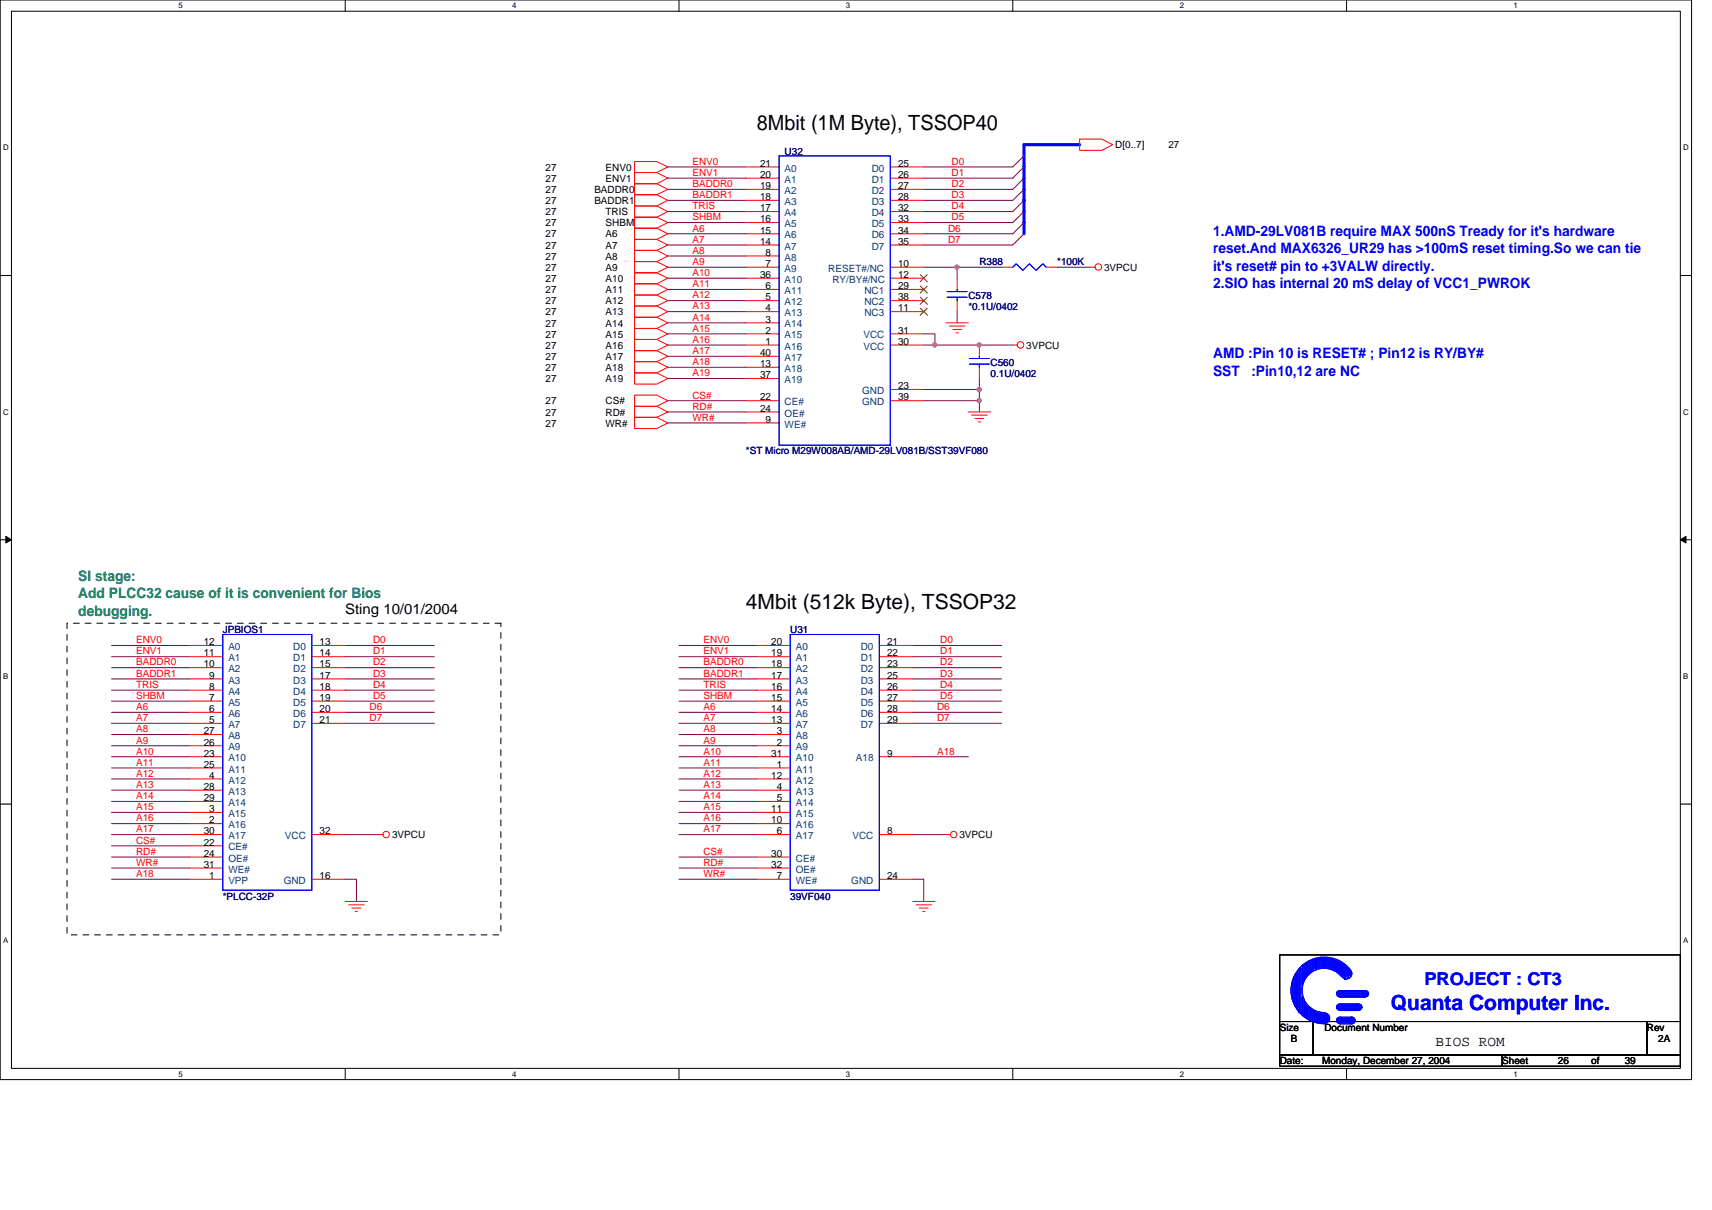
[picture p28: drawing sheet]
<svg xmlns="http://www.w3.org/2000/svg" width="297mm" height="210mm" viewBox="0 0 297 210" stroke-linecap="round" stroke-linejoin="round" font-family="sans-serif">
<defs><g id="words">
<g font-size="3.6">
<text x="131.3" y="22.6">8Mbit (1M Byte), TSSOP40</text>
<text x="129.4" y="105.6">4Mbit (512k Byte), TSSOP32</text>
</g>
<text font-size="3.6" fill="#00f" x="241.3" y="175.2">Quanta Computer Inc.</text>
<text font-size="3" fill="#00f" x="247.1" y="170.8">PROJECT : CT3</text>
<g font-size="2.5" fill="#00f">
<text x="210.5" y="40.9">1.AMD-29LV081B require MAX 500nS Tready for it's hardware</text>
<text x="210.5" y="43.9">reset.And MAX6326_UR29 has &gt;100mS reset timing.So we can tie</text>
<text x="210.5" y="46.9">it's reset# pin to +3VALW directly.</text>
<text x="210.5" y="50">2.SIO has internal 20 mS delay of VCC1_PWROK</text>
<text x="210.5" y="62.2">AMD :Pin 10 is RESET# ; Pin12 is RY/BY#</text>
<text x="210.5" y="65.2">SST</text>
<text x="217.1" y="65.2">:Pin10,12 are NC</text>
</g>
<g font-size="2.5" fill="#008040">
<text x="13.6" y="100.8">SI stage:</text>
<text x="13.6" y="103.8">Add PLCC32 cause of it is convenient for Bios</text>
<text x="13.6" y="106.8">debugging.</text>
</g>
<g font-size="2.5">
<text x="59.9" y="106.5">Sting 10/01/2004</text>
<text x="249.1" y="181.5">BIOS ROM</text>
</g>
<g font-size="1.7">
<text x="94.7" y="29.6">27</text>
<text x="105.1" y="29.6">ENV0</text>
<text x="131.9" y="28.9">21</text>
<text x="155.8" y="28.9">25</text>
<text x="193.5" y="25.7">D[0..7]</text>
<text x="202.7" y="25.7">27</text>
<text x="94.7" y="33.5">27</text>
<text x="94.7" y="35.4">27</text>
<text x="94.7" y="31.5">27</text>
<text x="103.1" y="33.5">BADDR0</text>
<text x="103.1" y="35.4">BADDR1</text>
<text x="105.1" y="31.5">ENV1</text>
<text x="131.9" y="30.9">20</text>
<text x="131.9" y="32.8">19</text>
<text x="131.9" y="34.7">18</text>
<text x="155.8" y="30.9">26</text>
<text x="155.8" y="32.8">27</text>
<text x="155.8" y="34.7">28</text>
<text x="94.7" y="37.3">27</text>
<text x="94.7" y="41.2">27</text>
<text x="94.7" y="39.3">27</text>
<text x="105.1" y="37.3">TRIS</text>
<text x="105.1" y="41.2">A6</text>
<text x="105.1" y="39.3">SHBM</text>
<text x="131.9" y="36.7">17</text>
<text x="131.9" y="38.6">16</text>
<text x="131.9" y="40.5">15</text>
<text x="155.8" y="36.7">32</text>
<text x="155.8" y="38.6">33</text>
<text x="155.8" y="40.5">34</text>
<text x="94.7" y="45">27</text>
<text x="94.7" y="47">27</text>
<text x="94.7" y="43.1">27</text>
<text x="105.1" y="45">A8</text>
<text x="105.1" y="47">A9</text>
<text x="105.1" y="43.1">A7</text>
<text x="131.9" y="42.5">14</text>
<text x="132.8" y="44.4">8</text>
<text x="132.8" y="46.3">7</text>
<text x="155.8" y="46.3">10</text>
<text x="155.8" y="42.5">35</text>
<text x="191.6" y="47">3VPCU</text>
<text x="94.7" y="52.8">27</text>
<text x="94.7" y="50.8">27</text>
<text x="94.7" y="48.9">27</text>
<text x="105.1" y="52.8">A12</text>
<text x="105.1" y="50.8">A11</text>
<text x="105.1" y="48.9">A10</text>
<text x="131.9" y="48.2">36</text>
<text x="132.8" y="50.2">6</text>
<text x="132.8" y="52.1">5</text>
<text x="155.8" y="48.2">12</text>
<text x="155.8" y="50.2">29</text>
<text x="155.8" y="52.1">38</text>
<text x="94.7" y="56.6">27</text>
<text x="94.7" y="58.6">27</text>
<text x="94.7" y="54.7">27</text>
<text x="105.1" y="56.6">A14</text>
<text x="105.1" y="58.6">A15</text>
<text x="105.1" y="54.7">A13</text>
<text x="132.8" y="54">4</text>
<text x="132.8" y="56">3</text>
<text x="132.8" y="57.9">2</text>
<text x="132.8" y="59.8">1</text>
<text x="155.8" y="59.8">30</text>
<text x="155.8" y="57.9">31</text>
<text x="155.8" y="54">11</text>
<text x="94.7" y="60.5">27</text>
<text x="94.7" y="62.4">27</text>
<text x="94.7" y="64.3">27</text>
<text x="105.1" y="60.5">A16</text>
<text x="105.1" y="62.4">A17</text>
<text x="105.1" y="64.3">A18</text>
<text x="131.9" y="63.7">13</text>
<text x="131.9" y="61.8">40</text>
<text x="131.9" y="65.6">37</text>
<text x="178.1" y="60.5">3VPCU</text>
<text x="94.7" y="70.1">27</text>
<text x="94.7" y="66.3">27</text>
<text x="105.1" y="70.1">CS#</text>
<text x="105.1" y="66.3">A19</text>
<text x="131.9" y="69.5">22</text>
<text x="131.9" y="71.4">24</text>
<text x="155.8" y="69.5">39</text>
<text x="155.8" y="67.5">23</text>
<text x="94.7" y="72.1">27</text>
<text x="94.7" y="74">27</text>
<text x="105.1" y="72.1">RD#</text>
<text x="105.1" y="74">WR#</text>
<text x="132.8" y="73.3">9</text>
<text x="35.3" y="111.9">12</text>
<text x="35.3" y="113.9">11</text>
<text x="55.5" y="111.9">13</text>
<text x="55.5" y="113.9">14</text>
<text x="133.8" y="111.9">20</text>
<text x="133.8" y="113.9">19</text>
<text x="153.9" y="111.9">21</text>
<text x="153.9" y="113.9">22</text>
<text x="35.3" y="115.8">10</text>
<text x="36.3" y="117.7">9</text>
<text x="36.3" y="119.7">8</text>
<text x="55.5" y="115.8">15</text>
<text x="55.5" y="117.7">17</text>
<text x="55.5" y="119.7">18</text>
<text x="133.8" y="115.8">18</text>
<text x="133.8" y="117.7">17</text>
<text x="133.8" y="119.7">16</text>
<text x="153.9" y="115.8">23</text>
<text x="153.9" y="117.7">25</text>
<text x="153.9" y="119.7">26</text>
<text x="36.3" y="121.6">7</text>
<text x="36.3" y="123.5">6</text>
<text x="36.3" y="125.4">5</text>
<text x="55.5" y="121.6">19</text>
<text x="55.5" y="123.5">20</text>
<text x="55.5" y="125.4">21</text>
<text x="133.8" y="121.6">15</text>
<text x="133.8" y="123.5">14</text>
<text x="133.8" y="125.4">13</text>
<text x="153.9" y="121.6">27</text>
<text x="153.9" y="123.5">28</text>
<text x="153.9" y="125.4">29</text>
<text x="35.3" y="127.4">27</text>
<text x="35.3" y="129.3">26</text>
<text x="35.3" y="131.2">23</text>
<text x="133.8" y="131.2">31</text>
<text x="134.8" y="127.4">3</text>
<text x="134.8" y="129.3">2</text>
<text x="153.9" y="131.2">9</text>
<text x="35.3" y="133.2">25</text>
<text x="35.3" y="137">28</text>
<text x="36.3" y="135.1">4</text>
<text x="133.8" y="135.1">12</text>
<text x="134.8" y="133.2">1</text>
<text x="134.8" y="137">4</text>
<text x="35.3" y="139">29</text>
<text x="36.3" y="140.9">3</text>
<text x="36.3" y="142.8">2</text>
<text x="133.8" y="140.9">11</text>
<text x="133.8" y="142.8">10</text>
<text x="134.8" y="139">5</text>
<text x="35.3" y="146.7">22</text>
<text x="35.3" y="148.6">24</text>
<text x="35.3" y="144.7">30</text>
<text x="55.5" y="144.7">32</text>
<text x="68" y="145.5">3VPCU</text>
<text x="133.8" y="148.6">30</text>
<text x="134.8" y="144.7">6</text>
<text x="153.9" y="144.7">8</text>
<text x="166.5" y="145.5">3VPCU</text>
<text x="35.3" y="150.5">31</text>
<text x="36.3" y="152.5">1</text>
<text x="55.5" y="152.5">16</text>
<text x="133.8" y="150.5">32</text>
<text x="134.8" y="152.5">7</text>
<text x="153.9" y="152.5">24</text>
<text x="222" y="178.8">Size</text>
<text x="229.8" y="178.8">Document Number</text>
<text x="285.7" y="178.8">Rev</text>
<text x="222" y="184.6">Date:</text>
<text x="224" y="180.8">B</text>
<text x="229.4" y="184.6">Monday, December 27, 2004</text>
<text x="260.6" y="184.6">Sheet</text>
<text x="270.3" y="184.6">26</text>
<text x="276.1" y="184.6">of</text>
<text x="281.9" y="184.6">39</text>
<text x="287.7" y="180.8">2A</text>
</g>
<g font-size="1.7" fill="#f00">
<text x="120.1" y="28.6">ENV0</text>
<text x="165.1" y="28.6">D0</text>
<text x="120.1" y="30.5">ENV1</text>
<text x="120.1" y="32.5">BADDR0</text>
<text x="120.1" y="34.4">BADDR1</text>
<text x="165.1" y="34.4">D3</text>
<text x="165.1" y="30.5">D1</text>
<text x="165.1" y="32.5">D2</text>
<text x="120.1" y="38.2">SHBM</text>
<text x="120.1" y="40.2">A6</text>
<text x="120.1" y="36.3">TRIS</text>
<text x="164.5" y="40.2">D6</text>
<text x="165.1" y="38.2">D5</text>
<text x="165.1" y="36.3">D4</text>
<text x="120.1" y="42.1">A7</text>
<text x="120.1" y="47.9">A10</text>
<text x="120.1" y="46">A9</text>
<text x="120.1" y="44">A8</text>
<text x="164.5" y="42.1">D7</text>
<text x="120.1" y="49.8">A11</text>
<text x="120.1" y="51.8">A12</text>
<text x="120.1" y="53.7">A13</text>
<text x="120.1" y="55.6">A14</text>
<text x="120.1" y="59.5">A16</text>
<text x="120.1" y="57.5">A15</text>
<text x="120.1" y="61.4">A17</text>
<text x="120.1" y="63.3">A18</text>
<text x="120.1" y="65.3">A19</text>
<text x="120.1" y="71.1">RD#</text>
<text x="120.1" y="69.1">CS#</text>
<text x="120.1" y="73">WR#</text>
<text x="23.6" y="111.6">ENV0</text>
<text x="23.6" y="113.5">ENV1</text>
<text x="64.7" y="111.6">D0</text>
<text x="64.7" y="113.5">D1</text>
<text x="122" y="113.5">ENV1</text>
<text x="122" y="111.6">ENV0</text>
<text x="163.1" y="111.6">D0</text>
<text x="163.1" y="113.5">D1</text>
<text x="23.6" y="115.4">BADDR0</text>
<text x="23.6" y="117.4">BADDR1</text>
<text x="23.6" y="119.3">TRIS</text>
<text x="64.7" y="119.3">D4</text>
<text x="64.7" y="115.4">D2</text>
<text x="64.7" y="117.4">D3</text>
<text x="122" y="115.4">BADDR0</text>
<text x="122" y="119.3">TRIS</text>
<text x="122" y="117.4">BADDR1</text>
<text x="163.1" y="119.3">D4</text>
<text x="163.1" y="115.4">D2</text>
<text x="163.1" y="117.4">D3</text>
<text x="23.6" y="123.2">A6</text>
<text x="23.6" y="121.2">SHBM</text>
<text x="23.6" y="125.1">A7</text>
<text x="64.1" y="123.2">D6</text>
<text x="64.1" y="125.1">D7</text>
<text x="64.7" y="121.2">D5</text>
<text x="122" y="125.1">A7</text>
<text x="122" y="123.2">A6</text>
<text x="122" y="121.2">SHBM</text>
<text x="162.6" y="125.1">D7</text>
<text x="162.6" y="123.2">D6</text>
<text x="163.1" y="121.2">D5</text>
<text x="23.6" y="129">A9</text>
<text x="23.6" y="130.9">A10</text>
<text x="23.6" y="127">A8</text>
<text x="122" y="127">A8</text>
<text x="122" y="130.9">A10</text>
<text x="122" y="129">A9</text>
<text x="162.6" y="130.9">A18</text>
<text x="23.6" y="134.7">A12</text>
<text x="23.6" y="136.7">A13</text>
<text x="23.6" y="132.8">A11</text>
<text x="122" y="136.7">A13</text>
<text x="122" y="134.7">A12</text>
<text x="122" y="132.8">A11</text>
<text x="23.6" y="138.6">A14</text>
<text x="23.6" y="140.5">A15</text>
<text x="23.6" y="142.5">A16</text>
<text x="122" y="140.5">A15</text>
<text x="122" y="138.6">A14</text>
<text x="122" y="142.5">A16</text>
<text x="23.6" y="144.4">A17</text>
<text x="23.6" y="146.3">CS#</text>
<text x="23.6" y="148.3">RD#</text>
<text x="122" y="144.4">A17</text>
<text x="122" y="148.3">CS#</text>
<text x="23.6" y="150.2">WR#</text>
<text x="23.6" y="152.1">A18</text>
<text x="122" y="150.2">RD#</text>
<text x="122" y="152.1">WR#</text>
</g>
<g font-size="1.7" fill="#004080">
<text x="136.1" y="29.8">A0</text>
<text x="151.3" y="29.8">D0</text>
<text x="136.1" y="31.7">A1</text>
<text x="136.1" y="33.7">A2</text>
<text x="136.1" y="35.6">A3</text>
<text x="151.3" y="31.7">D1</text>
<text x="151.3" y="33.7">D2</text>
<text x="151.3" y="35.6">D3</text>
<text x="136.1" y="37.5">A4</text>
<text x="136.1" y="39.4">A5</text>
<text x="136.1" y="41.4">A6</text>
<text x="151.3" y="37.5">D4</text>
<text x="151.3" y="39.4">D5</text>
<text x="151.3" y="41.4">D6</text>
<text x="136.1" y="43.3">A7</text>
<text x="136.1" y="45.2">A8</text>
<text x="136.1" y="47.2">A9</text>
<text x="143.7" y="47.2">RESET#/NC</text>
<text x="151.3" y="43.3">D7</text>
<text x="136.1" y="49.1">A10</text>
<text x="136.1" y="51">A11</text>
<text x="136.1" y="53">A12</text>
<text x="144.4" y="49.1">RY/BY#/NC</text>
<text x="150" y="51">NC1</text>
<text x="150" y="53">NC2</text>
<text x="136.1" y="54.9">A13</text>
<text x="136.1" y="56.8">A14</text>
<text x="136.1" y="58.7">A15</text>
<text x="149.8" y="58.7">VCC</text>
<text x="150" y="54.9">NC3</text>
<text x="136.1" y="60.7">A16</text>
<text x="136.1" y="64.5">A18</text>
<text x="136.1" y="62.6">A17</text>
<text x="149.8" y="60.7">VCC</text>
<text x="136.1" y="70.3">CE#</text>
<text x="136.1" y="66.5">A19</text>
<text x="149.6" y="70.3">GND</text>
<text x="149.6" y="68.4">GND</text>
<text x="136.1" y="72.3">OE#</text>
<text x="136.1" y="74.2">WE#</text>
<text x="39.6" y="112.8">A0</text>
<text x="50.9" y="112.8">D0</text>
<text x="138.1" y="112.8">A0</text>
<text x="149.3" y="112.8">D0</text>
<text x="39.6" y="114.7">A1</text>
<text x="39.6" y="116.6">A2</text>
<text x="39.6" y="118.6">A3</text>
<text x="50.9" y="114.7">D1</text>
<text x="50.9" y="116.6">D2</text>
<text x="50.9" y="118.6">D3</text>
<text x="138.1" y="114.7">A1</text>
<text x="138.1" y="116.6">A2</text>
<text x="138.1" y="118.6">A3</text>
<text x="149.3" y="114.7">D1</text>
<text x="149.3" y="116.6">D2</text>
<text x="149.3" y="118.6">D3</text>
<text x="39.6" y="120.5">A4</text>
<text x="39.6" y="122.4">A5</text>
<text x="39.6" y="124.4">A6</text>
<text x="50.9" y="120.5">D4</text>
<text x="50.9" y="122.4">D5</text>
<text x="50.9" y="124.4">D6</text>
<text x="138.1" y="120.5">A4</text>
<text x="138.1" y="122.4">A5</text>
<text x="138.1" y="124.4">A6</text>
<text x="149.3" y="120.5">D4</text>
<text x="149.3" y="122.4">D5</text>
<text x="149.3" y="124.4">D6</text>
<text x="39.6" y="126.3">A7</text>
<text x="39.6" y="128.2">A8</text>
<text x="39.6" y="130.2">A9</text>
<text x="50.9" y="126.3">D7</text>
<text x="138.1" y="126.3">A7</text>
<text x="138.1" y="128.2">A8</text>
<text x="138.1" y="130.2">A9</text>
<text x="149.3" y="126.3">D7</text>
<text x="39.6" y="132.1">A10</text>
<text x="39.6" y="134">A11</text>
<text x="39.6" y="135.9">A12</text>
<text x="39.6" y="137.9">A13</text>
<text x="138.1" y="132.1">A10</text>
<text x="138.1" y="134">A11</text>
<text x="138.1" y="135.9">A12</text>
<text x="138.1" y="137.9">A13</text>
<text x="148.5" y="132.1">A18</text>
<text x="39.6" y="139.8">A14</text>
<text x="39.6" y="141.7">A15</text>
<text x="39.6" y="143.7">A16</text>
<text x="138.1" y="139.8">A14</text>
<text x="138.1" y="141.7">A15</text>
<text x="138.1" y="143.7">A16</text>
<text x="39.6" y="147.5">CE#</text>
<text x="39.6" y="149.5">OE#</text>
<text x="39.6" y="145.6">A17</text>
<text x="49.4" y="145.6">VCC</text>
<text x="138.1" y="149.5">CE#</text>
<text x="138.1" y="145.6">A17</text>
<text x="147.9" y="145.6">VCC</text>
<text x="39.6" y="151.4">WE#</text>
<text x="39.6" y="153.3">VPP</text>
<text x="49.2" y="153.3">GND</text>
<text x="138.1" y="151.4">OE#</text>
<text x="138.1" y="153.3">WE#</text>
<text x="147.7" y="153.3">GND</text>
</g>
<g font-size="1.7" fill="#000080">
<text x="136.1" y="26.9">U32</text>
<text x="169.9" y="46">R388</text>
<text x="183.4" y="46">*100K</text>
<text x="168" y="51.8">C578</text>
<text x="168" y="53.8">*0.1U/0402</text>
<text x="171.9" y="63.4">C560</text>
<text x="171.9" y="65.3">0.1U/0402</text>
<text x="129.4" y="78.8">*ST Micro M29W008AB/AMD-29LV081B/SST39VF080</text>
<text x="38.6" y="109.7">JPBIOS1</text>
<text x="137.1" y="109.7">U31</text>
<text x="38.6" y="156">*PLCC-32P</text>
<text x="137.1" y="156">39VF040</text>
</g>
<g font-size="1.4">
<text x="30.9" y="1.4">5</text>
<text x="88.9" y="1.4">4</text>
<text x="146.8" y="1.4">3</text>
<text x="204.7" y="1.4">2</text>
<text x="262.6" y="1.4">1</text>
<text x=".5" y="26.1">D</text>
<text x="292.1" y="26.1">D</text>
<text x=".5" y="71.9">C</text>
<text x="292.1" y="71.9">C</text>
<text x=".5" y="117.8">B</text>
<text x="292.1" y="117.8">B</text>
<text x=".5" y="163.6">A</text>
<text x="292.1" y="163.6">A</text>
<text x="30.9" y="186.8">5</text>
<text x="88.9" y="186.8">4</text>
<text x="146.8" y="186.8">3</text>
<text x="204.7" y="186.8">2</text>
<text x="262.6" y="186.8">1</text>
</g>
</g></defs>
<path d="M0 0h293.5v187.3h-293.5zM2 1.9h289.5v183.4h-289.5z" fill="none" stroke="#000" stroke-width=".17"/>
<g fill="#fff">
<path d="M30.9 .2h.8v1.5h-.8z"/>
<path d="M30.9 185.5h.8v1.6h-.8z"/>
</g>
<path d="M59.9 0v1.9M59.9 185.3v2" fill="none" stroke="#000" stroke-width=".17"/>
<g fill="#fff">
<path d="M88.9 .2h.7v1.5h-.7z"/>
<path d="M88.9 185.5h.7v1.6h-.7z"/>
</g>
<path d="M117.8 0v1.9M117.8 185.3v2" fill="none" stroke="#000" stroke-width=".17"/>
<g fill="#fff">
<path d="M146.8 .2h.7v1.5h-.7z"/>
<path d="M146.8 185.5h.7v1.6h-.7z"/>
</g>
<path d="M175.7 0v1.9M175.7 185.3v2" fill="none" stroke="#000" stroke-width=".17"/>
<g fill="#fff">
<path d="M204.7 .2h.7v1.5h-.7z"/>
<path d="M204.7 185.5h.7v1.6h-.7z"/>
</g>
<path d="M233.6 0v1.9M233.6 185.3v2" fill="none" stroke="#000" stroke-width=".17"/>
<g fill="#fff">
<path d="M262.6 .2h.8v1.5h-.8z"/>
<path d="M262.6 185.5h.8v1.6h-.8z"/>
<path d="M.5 24.8h1v1.6h-1z"/>
<path d="M292.1 24.8h.9v1.6h-.9z"/>
<path d="M.5 70.7h1v1.5h-1z"/>
<path d="M292.1 70.7h.9v1.5h-.9z"/>
</g>
<path d="M0 47.8h2M291.5 47.8h2" fill="none" stroke="#000" stroke-width=".17"/>
<g fill="#fff">
<path d="M.5 116.5h.9v1.6h-.9z"/>
<path d="M292.1 116.5h.8v1.6h-.8z"/>
</g>
<path d="M0 93.6h2M291.5 93.6h2" fill="none" stroke="#000" stroke-width=".17"/>
<path d="M1 93l1 .6-1 .6zM291.5 93.6l1-.6v1.2z" fill="#000" stroke="#000" stroke-width=".17"/>
<g fill="#fff">
<path d="M.5 162.4h.9v1.5h-.9z"/>
<path d="M292.1 162.4h.8v1.5h-.8z"/>
</g>
<path d="M0 139.5h2M291.5 139.5h2M222 165.7h69.5v11.5h-69.5zM222 177.2h5.8v5.8h-5.8zM227.8 177.2h57.9v5.8h-57.9zM285.7 177.2h5.8v5.8h-5.8zM222 183h38.6v2h-38.6zM260.6 183h30.9v2h-30.9z" fill="none" stroke="#000" stroke-width=".17"/>
<g fill="none" stroke="#800040" stroke-width=".17">
<path d="M115.9 38.6h13.5M115.9 30.9h13.5M115.9 32.9h13.5M115.9 29h13.5M115.9 34.8h13.5M115.9 36.7h13.5M177.7 36.7l-2 1.9h-15.4M177.7 38.6l-2 2h-15.4M177.7 30.9l-2 2h-15.4M177.7 27.1l-2 1.9h-15.4M177.7 32.9l-2 1.9h-15.4M177.7 34.8l-2 1.9h-15.4"/>
<path d="M177.7 29l-2 1.9h-15.4M115.9 50.2h13.5M115.9 56h13.5M115.9 59.9h13.5M115.9 42.5h13.5M115.9 48.3h13.5M115.9 57.9h13.5M115.9 52.2h13.5M115.9 40.6h13.5M115.9 54.1h13.5M115.9 46.4h13.5M115.9 44.4h13.5"/>
<path d="M160.3 57.9h1.9v2M160.3 59.9h15.4M160.3 46.4h13.5M166.1 46.4v1.9M166.1 54.1v1.9M177.7 40.6l-2 1.9h-15.4M183.4 46.4h5.8M115.9 61.8h13.5M115.9 71.5h13.5M115.9 69.5h13.5M115.9 73.4h13.5M115.9 63.7h13.5"/>
<path d="M115.9 65.7h13.5M160.3 67.6h9.6v1.9M160.3 69.5h9.6v2M169.9 65.7v1.9M19.3 119.7h13.6M19.3 115.8h13.6M19.3 112h13.6M19.3 117.8h13.6M19.3 113.9h13.6M59.9 119.7h15.5M59.9 115.8h15.5M59.9 112h15.5"/>
<path d="M59.9 117.8h15.5M59.9 113.9h15.5M117.8 119.7h13.5M117.8 115.8h13.5M117.8 112h13.5M117.8 117.8h13.5M117.8 113.9h13.5M158.4 119.7h15.4M158.4 115.8h15.4M158.4 112h15.4M158.4 117.8h15.4M158.4 113.9h15.4"/>
<path d="M19.3 125.5h13.6M19.3 127.4h13.6M19.3 131.3h13.6M19.3 123.6h13.6M19.3 137.1h13.6M19.3 129.4h13.6M19.3 121.6h13.6M19.3 135.1h13.6M19.3 139h13.6M19.3 133.2h13.6M59.9 125.5h15.5M59.9 123.6h15.5"/>
<path d="M59.9 121.6h15.5M117.8 125.5h13.5M117.8 127.4h13.5M117.8 131.3h13.5M117.8 123.6h13.5M117.8 137.1h13.5M117.8 129.4h13.5M117.8 121.6h13.5M117.8 135.1h13.5M117.8 139h13.5M117.8 133.2h13.5M158.4 125.5h15.4"/>
<path d="M158.4 131.3h9.6M158.4 123.6h15.4M158.4 121.6h15.4M19.3 150.6h13.6M19.3 144.8h13.6M19.3 140.9h13.6M19.3 152.5h13.6M19.3 148.7h13.6M19.3 142.9h13.6M19.3 146.7h13.6M59.9 152.5h1.9v3.9M59.9 144.8h5.8"/>
<path d="M117.8 150.6h13.5M117.8 144.8h13.5M117.8 140.9h13.5M117.8 152.5h13.5M117.8 148.7h13.5M117.8 142.9h13.5M158.4 144.8h5.7M158.4 152.5h1.9v3.9"/>
</g>
<g fill="#f0f" stroke="#f0f" stroke-width=".17">
<circle cx="169.9" cy="67.6" r=".38"/>
<circle cx="169.9" cy="69.5" r=".37"/>
<circle cx="166" cy="46.3" r=".37"/>
<circle cx="169.9" cy="59.8" r=".37"/>
<circle cx="162.2" cy="59.8" r=".37"/>
</g>
<path d="M187.3 25.1h-9.6v15.5" fill="none" stroke="#00f" stroke-width=".55"/>
<g fill="none" stroke="#f00" stroke-width=".17">
<path d="M110.1 31.9h3.9l1.9 1-1.9 .9h-3.9zM110.1 28h3.9l1.9 1-1.9 .9h-3.9zM110.1 35.7h3.9l1.9 1-1.9 1h-3.9zM110.1 33.8h3.9l1.9 1-1.9 .9h-3.9zM110.1 39.6h3.9l1.9 1-1.9 .9h-3.9zM110.1 37.7h3.9l1.9 .9-1.9 1h-3.9zM110.1 29.9h3.9l1.9 1-1.9 1h-3.9zM129.4 29h5.8M129.4 30.9h5.8M129.4 32.9h5.8M129.4 34.8h5.8M129.4 36.7h5.8"/>
<path d="M129.4 38.6h5.8M154.5 29h5.8M154.5 30.9h5.8M154.5 32.9h5.8M154.5 34.8h5.8M154.5 36.7h5.8M154.5 38.6h5.8M187.3 24.1h3.9l1.9 1-1.9 1h-3.9zM110.1 51.2h3.9l1.9 1-1.9 .9h-3.9zM110.1 49.2h3.9l1.9 1-1.9 1h-3.9zM110.1 58.9h3.9l1.9 1-1.9 .9h-3.9zM110.1 55h3.9l1.9 1-1.9 1h-3.9z"/>
<path d="M110.1 43.4h3.9l1.9 1-1.9 1h-3.9zM110.1 45.4h3.9l1.9 1-1.9 .9h-3.9zM110.1 41.5h3.9l1.9 1-1.9 .9h-3.9zM110.1 47.3h3.9l1.9 1-1.9 .9h-3.9zM110.1 57h3.9l1.9 .9-1.9 1h-3.9zM110.1 53.1h3.9l1.9 1-1.9 .9h-3.9zM129.4 59.9h5.8M129.4 56h5.8M129.4 46.4h5.8M129.4 40.6h5.8M129.4 42.5h5.8M129.4 44.4h5.8"/>
<path d="M129.4 48.3h5.8M129.4 50.2h5.8M129.4 52.2h5.8M129.4 54.1h5.8M129.4 57.9h5.8M154.5 59.9h5.8M154.5 46.4h5.8M154.5 40.6h5.8M154.5 42.5h5.8M154.5 48.3h5.8M154.5 50.2h5.8M154.5 52.2h5.8"/>
<path d="M154.5 54.1h5.8M154.5 57.9h5.8M164.1 56h3.9M164.7 56.6h2.7M165.3 57.1h1.5M165.9 57.7h.4M166.1 48.3v1.9M166.1 52.2v1.9M169.9 59.9v1.9M173.8 46.4h1.9M175.7 59.9h.8M181.5 46.4h1.9"/>
<path d="M189.2 46.4h.8M110.1 60.8h3.9l1.9 1-1.9 .9h-3.9zM110.1 70.5h3.9l1.9 1-1.9 .9h-3.9zM110.1 68.5h3.9l1.9 1-1.9 1h-3.9zM110.1 72.4h3.9l1.9 1-1.9 .9h-3.9zM110.1 62.7h3.9l1.9 1-1.9 1h-3.9zM110.1 64.7h3.9l1.9 1-1.9 .9h-3.9zM129.4 71.5h5.8M129.4 63.7h5.8M129.4 69.5h5.8M129.4 61.8h5.8M129.4 73.4h5.8"/>
<path d="M129.4 65.7h5.8M154.5 69.5h5.8M154.5 67.6h5.8M168 71.5h3.9M168.6 72h2.7M169.2 72.6h1.5M169.8 73.2h.3M169.9 63.7v2M32.9 112h5.7M32.9 113.9h5.7M32.9 115.8h5.7M32.9 117.8h5.7"/>
<path d="M32.9 119.7h5.7M54.1 112h5.8M54.1 113.9h5.8M54.1 115.8h5.8M54.1 117.8h5.8M54.1 119.7h5.8M131.3 112h5.8M131.3 113.9h5.8M131.3 115.8h5.8M131.3 117.8h5.8M131.3 119.7h5.8M152.6 112h5.8"/>
<path d="M152.6 113.9h5.8M152.6 115.8h5.8M152.6 117.8h5.8M152.6 119.7h5.8M32.9 121.6h5.7M32.9 123.6h5.7M32.9 125.5h5.7M32.9 127.4h5.7M32.9 129.4h5.7M32.9 131.3h5.7M32.9 133.2h5.7M32.9 135.1h5.7"/>
<path d="M32.9 137.1h5.7M32.9 139h5.7M54.1 121.6h5.8M54.1 123.6h5.8M54.1 125.5h5.8M131.3 121.6h5.8M131.3 123.6h5.8M131.3 125.5h5.8M131.3 127.4h5.8M131.3 129.4h5.8M131.3 131.3h5.8M131.3 133.2h5.8"/>
<path d="M131.3 135.1h5.8M131.3 137.1h5.8M131.3 139h5.8M152.6 121.6h5.8M152.6 123.6h5.8M152.6 125.5h5.8M152.6 131.3h5.8M32.9 144.8h5.7M32.9 140.9h5.7M32.9 142.9h5.7M32.9 146.7h5.7M32.9 148.7h5.7"/>
<path d="M32.9 150.6h5.7M32.9 152.5h5.7M54.1 144.8h5.8M54.1 152.5h5.8M59.9 156.4h3.9M60.5 157h2.7M61 157.5h1.6M61.6 158.1h.4M65.7 144.8h.8M131.3 144.8h5.8M131.3 140.9h5.8M131.3 142.9h5.8"/>
<path d="M131.3 148.7h5.8M131.3 150.6h5.8M131.3 152.5h5.8M152.6 144.8h5.8M152.6 152.5h5.8M158.4 156.4h3.8M158.9 157h2.7M159.5 157.5h1.5M160.1 158.1h.4M164.1 144.8h.8"/>
<circle cx="177.1" cy="59.8" r=".57"/>
<circle cx="190.6" cy="46.3" r=".57"/>
<circle cx="67" cy="144.8" r=".56"/>
<circle cx="165.5" cy="144.8" r=".56"/>
</g>
<path d="M11.6 108.1h75.3v54.1h-75.3z" fill="none" stroke="#000" stroke-width=".17" stroke-dasharray="1 1 1 1 1 1 1 1"/>
<g fill="none" stroke="#00f" stroke-width=".17">
<path d="M135.2 27.1h19.3v50.1h-19.3zM164.3 51.6h3.5M164.3 50.6h3.5M166.1 50.2v.4M166.1 51.6v.6M175.7 46.4l.6-.6 1.2 1.1 1.1-1.1 1.2 1.1 1.1-1.1 .6 .6M168.2 63.2h3.5M168.2 62.2h3.5M169.9 61.8v.4M169.9 63.2v.5M38.6 110.1h15.5v44.3h-15.5zM137.1 110.1h15.5v44.3h-15.5z"/>
<path d="M224.2 170.5v2.7l.2 .5v-3.8l.2-.4v4.8l.1 .2v-5.4l.3-.4v6.2l.1 .2v-6.6l.2-.1v7.3M225.5 175.7v-7.6l.2-.1v7.9h.2v-2.9l.2 .4v2.7l.2 .2v-2.6l.2 .5v2.2l.2 .3v-2.4l.2 .2v2.3h.2v-2.1l.2 .2v2.1h.2v-1.9l.2 .2v1.7l.1 .2v-1.9l.2 .2v1.7h.2v-1.5M225.9 167.6v3.3l.2-.6v-2.7l.2-.2v2.5l.2-.2v-2.5l.2-.2v2.3l.2-.2v-2.3h.2v2.1l.2-.2v-1.9l.2-.2v1.9l.2-.1v-1.8l.1-.2v2M228.2 167l1.5-.2a5 5 0 0 1 4.4 2.5M228.2 175.5v.2h.2v1.5h.2v-1.5h.2v1.7h-.4l.6-1.7v1.7l.2-.2v-1.5l.2 .4v1.3h.2v-1.5h.2v1.5h.2v-1.5h.2v1.5l.1-.2v-1.1l.2 .2v.7M228.2 166.2v1.9l-.2-.1v-1.6zM228.2 168.1a4 4 0 0 1 5.1 1.8M228.2 167.8l1.5-.2a4.2 4.2 0 0 1 3.8 2.3M228.2 167.6a4.5 4.5 0 0 1 5.3 1.9M228.2 167.4l1.5-.2a4.6 4.6 0 0 1 4.1 2.5M228.2 167.2a4.9 4.9 0 0 1 5.9 2.5M228.2 166.8a5.2 5.2 0 0 1 6.1 2.5"/>
<path d="M228.4 166.6l1.3-.2a5.4 5.4 0 0 1 4.7 2.8M228.4 166.4a5.7 5.7 0 0 1 6.1 2.5M228.4 166.4v1.6M232.1 172h5.2v.2h-5.4v.2h5.6l-.2 .2h-5.2l.2 .2h5M232.1 174.3h4v.2h-4l-.2 .2h4.4l-.2 .2h-4.2l.4 .2h3.7M232.1 176.7h2.9v.1h-3.1v.2h3.3l-.2 .2h-3.1l.4 .2h2.7M232.5 176.4h2.1M232.5 177.6h2.1M232.5 175.3h3.3M232.5 174.2h3.3M232.5 173h4.4M232.5 171.8h4.4"/>
<path d="M232.7 169.4a3.8 3.8 0 0 0-6.4 .8 3.8 3.8 0 0 0 3.4 5.4M234.3 168.2a5.8 5.8 0 0 0-9.7 1.1 5.8 5.8 0 0 0 5.1 8.3"/>
<circle cx="229.8" cy="176.6" r=".95"/>
<circle cx="232.4" cy="177" r=".56"/>
<circle cx="232.4" cy="172.4" r=".56"/>
<circle cx="232.4" cy="174.7" r=".56"/>
<circle cx="233.6" cy="168.9" r=".95"/>
<circle cx="234.6" cy="177" r=".56"/>
<circle cx="235.7" cy="174.7" r=".57"/>
<circle cx="236.9" cy="172.4" r=".56"/>
</g>
<path d="M159.7 49.6l1.2 1.2M159.7 51.6l1.2 1.2M159.7 53.5l1.2 1.2M159.7 47.7l1.2 1.2M160.9 49.6l-1.3 1.2M160.9 51.6l-1.3 1.2M160.9 53.5l-1.3 1.2M160.9 47.7l-1.3 1.2" fill="none" stroke="#804000" stroke-width=".17"/>
<use href="#words"/>
</svg>
